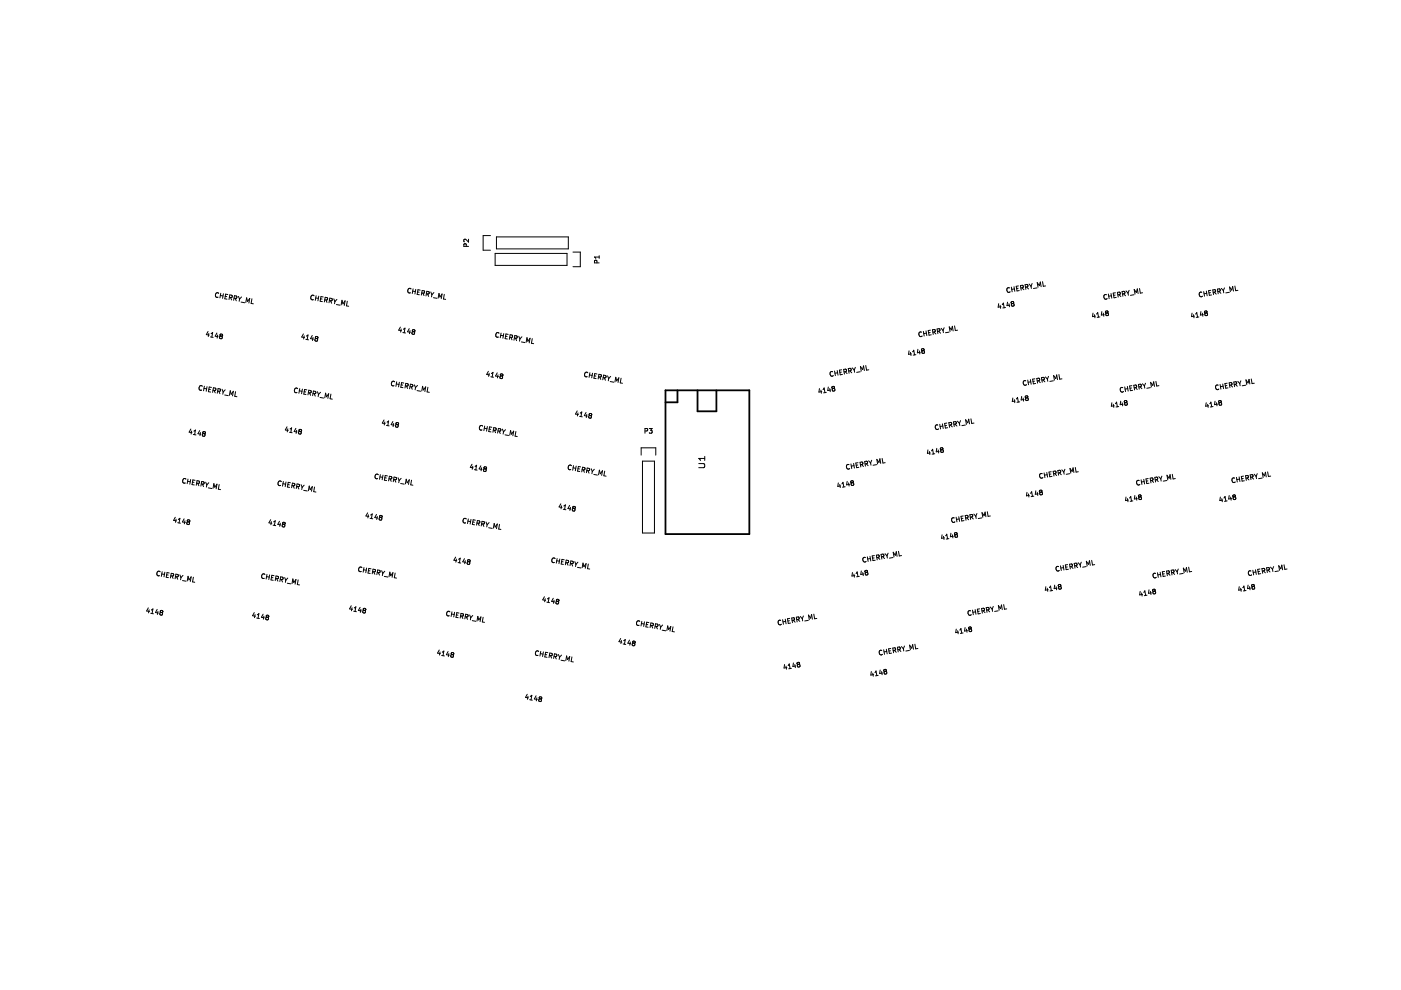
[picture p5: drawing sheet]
<svg xmlns="http://www.w3.org/2000/svg" width="297mm" height="210mm" viewBox="0 0 297 210" stroke-linecap="round" stroke-linejoin="round" font-family="sans-serif">
<path d="M141.1 82.8h17.8v30.4h-17.8zM143.6 82.8v2.5h-2.5M147.9 82.8v4.4h4v-4.4" fill="none" stroke="#000" stroke-width=".38"/>
<g fill="none" stroke="#000" stroke-width=".21">
<path d="M98.9 52.2l-.1-.4-.4-.1-.1 .5h1M99.3 50.7v.6l-.7-.6-.3 .2 .1 .4M104 50h-1.6v3.1h1.6M105 53.7h15.2v2.6h-15.2zM105.3 50.2h15.2v2.6h-15.2zM121.5 53.5h1.5v3.1h-1.5M126.6 55.7l-.1-.4-.4-.1-.1 .5h1M127 54.2v.6M127 54.5h-1l.3 .3M221 59.7l.2 1 .5-.1M44.1 70.3l-.4 .6 .7 .2M44.3 70.7l-.1 .7"/>
<path d="M44.6 71.4l.6 .1M44.8 70.7l.3-.2-.2 1M46 70.6l-.4 .7 .6 .1M46.2 71l-.2 .7M46.4 62.2a.44 .44 0 0 0-.7 .3 .44 .44 0 0 0 .5 .5M46.7 62.6l.6 .1M46.8 71.2l-.2 .2 .1 .4 .4-.1-.1-.4M46.8 71.2l-.2-.2 .3-.2 .3 .3-.2 .2M46.8 71.2l.2 .1M46.8 62.2l-.2 1M47.4 62.3l-.2 1M47.8 62.8l.3 .1"/>
<path d="M48.3 62.4h-.5l-.1 .9 .4 .1M48.6 63l.5 .1 .1-.4-.5-.2-.1 1M48.9 63.1l.2 .5M49.6 63.2h.5l.1-.3-.5-.2-.2 1M49.9 63.3l.2 .5M50.6 62.8l.2 .6M50.8 63.4l-.1 .5M51.1 64.1l.8 .1M51.2 63l-.4 .4M52.1 64.1l.2-1 .2 .8 .4-.6-.1 .9M53.4 63.3l-.2 1 .5 .1M64.3 70.8l-.3 .7 .6 .1"/>
<path d="M64.5 71.2l-.1 .7M64.8 72l.6 .1M65 71.3l.3-.3-.2 1M66.2 71.1l-.4 .7 .7 .1M66.4 71.5l-.1 .7M66.6 62.7a.44 .44 0 0 0-.7 .3 .44 .44 0 0 0 .5 .5M66.9 63.2l.6 .1M67 71.8l-.2 .1 .1 .4 .4-.1-.1-.4M67 71.8h.2M67 62.7l-.2 1M67.4 71.6l-.2 .2M67.4 71.6l-.1-.2h-.3l-.1 .1 .1 .3"/>
<path d="M67.4 71.6h.1M67.6 62.8l-.2 1M68 63.4h.3M68.5 63l-.4-.1-.2 1h.4M68.9 63.6h.4l.1-.4-.5-.2-.1 1M69.1 63.6l.2 .5M69.8 63.7l.5 .1 .1-.4-.5-.2-.1 1M70.1 63.8l.2 .5M70.8 63.4l.2 .5M71 63.9l-.1 .5M71.3 64.6l.8 .1M71.4 63.5l-.4 .4"/>
<path d="M72.3 64.7l.2-1 .2 .7 .5-.6-.2 1M73.6 63.9l-.1 1h.4M84.9 69.3l-.4 .7 .6 .1M85.1 69.8l-.2 .6M85.4 70.5l.6 .1M85.5 69.8l.4-.2-.2 1M86.8 69.7l-.4 .6 .6 .1M86.9 70.1l-.1 .7M87.1 61.3a.44 .44 0 0 0-.6 .3 .44 .44 0 0 0 .5 .5M87.5 61.7l.6 .1M87.6 70.3l-.3 .3 .4 .3 .2-.3-.1-.3M87.6 70.3l-.2-.3 .4-.1 .2 .2-.2 .2"/>
<path d="M87.6 70.3h.2M87.6 61.2l-.2 1M88.1 61.3l-.1 1M88.5 61.9l.4 .1M89.1 61.5l-.5-.1-.2 1 .5 .1M89.4 62.1h.5l.1-.3-.5-.2-.2 1M89.6 62.1l.3 .6M90.4 62.3h.5l.1-.4-.5-.1-.2 .9M90.6 62.3l.3 .5M91.3 61.9l.3 .6M91.6 62.5l-.1 .5M91.9 63.1l.7 .2"/>
<path d="M92 62l-.4 .5M92.9 63.2l.2-1 .2 .8 .4-.7-.1 1M94.2 62.4l-.2 1 .5 .1M103.5 78.7l-.3 .7 .6 .1M103.7 79.1l-.1 .7M104.1 79.9l.5 .1M104.2 79.2l.3-.2-.2 .9M105.4 79.1l-.3 .6 .6 .1M105.6 79.5l-.1 .6M105.8 70.6a.44 .44 0 0 0-.7 .3 .44 .44 0 0 0 .6 .5M106.2 71.1l.5 .1M106.2 79.7l-.2 .3 .3 .3 .2-.2-.1-.4"/>
<path d="M106.2 79.7l-.1-.3 .4-.1 .1 .3-.2 .1M106.2 79.7h.2M106.2 70.6l-.1 1M106.8 70.7l-.2 1M107.2 71.3h.3M107.7 70.9l-.4-.1-.2 1 .5 .1M108.1 71.5h.4l.2-.3-.5-.2-.2 1M108.3 71.5l.2 .6M109.1 71.7h.4l.1-.4-.5-.2-.1 1M109.3 71.7l.2 .5M110 71.3l.2 .6M110.2 71.9l-.1 .4"/>
<path d="M110.5 72.5l.8 .1M110.6 71.4l-.4 .5M111.6 72.6l.1-1 .2 .8 .5-.7-.2 1M112.9 71.8l-.2 1 .4 .1M124.6 79a.44 .44 0 0 0-.7 .3 .44 .44 0 0 0 .6 .5M125 79.5l.5 .1M125.1 79l-.2 1M125.6 79.1l-.1 1M126 79.7h.3M126.6 79.3l-.5-.1-.2 1 .5 .1M126.9 79.9h.5l.1-.3-.5-.2-.2 1M127.1 79.9l.3 .6"/>
<path d="M128.8 79.7l.3 .6M129.5 79.8l-.4 .5M176.5 78.8a.44 .44 0 0 0-.5 .5 .44 .44 0 0 0 .7 .3M176.9 78.7l.2 .9M177.5 78.6l.2 .9M177.6 79l-.6 .1M178.4 78.9l-.3 .1M178.4 78.4l-.4 .1 .1 1 .5-.1M179 78.8l.4-.1v-.4h-.5l.1 1M179.2 78.8l.4 .4M179.9 78.7l.5-.2v-.3h-.6l.2 .9M180.2 78.6l.4 .4"/>
<path d="M180.7 78l.4 .5M181.1 78.5l.1 .4M181.3 77.9l-.2 .6M182.4 78.8l-.8 .1M183.3 78.6l-.2-1-.2 .7-.5-.6 .2 1M183.6 77.5l.1 1 .5-.1M192.7 74.4l-.1 .7 .6-.1M193 74.7l.2 .7M193.5 74.6l.2-.3 .2 .9M194.2 75.2l-.6 .1M194.6 74.1l-.1 .7 .6-.1M194.9 74.4l.1 .6"/>
<path d="M195.4 70.4a.44 .44 0 0 0-.6 .5 .44 .44 0 0 0 .7 .3M195.8 70.3l.1 1M195.8 74.3l.2 .4-.3 .2-.3-.3 .2-.2M195.8 74.3l.1-.2-.4-.2-.1 .3 .2 .2M195.8 74.3l-.2 .1M196.3 70.2l.2 1M196.4 70.6l-.5 .1M197.2 70.5l-.3 .1M197.3 70l-.5 .1 .2 1 .4-.1M197.8 70.4l.4-.1v-.4h-.5l.2 1M198 70.4l.4 .4M198.8 70.3l.4-.2v-.3h-.5l.2 .9"/>
<path d="M199 70.2l.4 .4M199.5 69.6l.4 .5M199.9 70.1l.1 .4M200.2 69.5l-.3 .6M201.2 70.4l-.7 .2M202.1 70.2l-.2-1-.2 .7-.4-.6 .1 1M202.4 69.1l.2 1 .4-.1M211.7 64.4l-.1 .7 .6-.1M212 64.7l.2 .7M212.5 64.6l.2-.3 .2 .9M213.2 65.2l-.6 .1M213.6 64.1l-.1 .7 .6-.1"/>
<path d="M213.9 64.4l.1 .6M214 61.1a.44 .44 0 0 0-.5 .5 .44 .44 0 0 0 .7 .3M214.4 60.9l.2 1M214.8 64.3l.2 .4-.3 .2-.3-.3 .2-.2M214.8 64.3l.1-.2-.4-.2-.1 .3 .2 .2M214.8 64.3l-.2 .1M215 60.8l.2 1M215.1 61.3l-.6 .1M215.9 61.1l-.4 .1M215.9 60.6l-.4 .1 .1 1 .5-.1M216.4 61.1l.5-.2v-.4h-.6l.2 1M216.7 61l.4 .4"/>
<path d="M217.4 60.9l.5-.1v-.4h-.6l.2 1M217.7 60.8l.4 .5M218.2 60.2l.4 .5M218.6 60.7l.1 .5M218.8 60.1l-.2 .6M219.9 61l-.8 .2M220.7 60.8l-.1-1-.2 .8-.5-.7 .2 1M221.6 79.9l.5 .5M222.3 79.8l-.2 .6M224.5 79.4l.2 1 .5-.1M231.7 66.4l-.1 .7 .6-.1M232 66.7l.2 .7"/>
<path d="M232.5 66.6l.2-.3 .2 .9M233.2 67.2l-.6 .1M233.6 66.1l-.1 .7 .6-.1M233.9 66.4l.1 .6M234.6 62.5a.44 .44 0 0 0-.6 .5 .44 .44 0 0 0 .7 .3M234.8 66.3l.2 .4-.3 .2-.3-.3 .2-.2M234.8 66.3l.1-.2-.4-.2-.1 .3 .2 .2M234.8 66.3l-.2 .1M235 62.3l.2 1M235.6 62.2l.1 1M235.6 62.7l-.5 .1M236.4 62.6h-.3"/>
<path d="M236.5 62.1l-.5 .1 .2 .9h.5M237 62.5l.5-.1-.1-.4h-.5l.2 1M237.2 62.5l.4 .4M238 62.3l.4-.1v-.4h-.5l.2 1M238.2 62.3l.4 .4M238.7 61.7l.5 .4M239.2 62.1v.5M239.4 61.6l-.2 .5M240.4 62.5l-.7 .1M241.3 62.2l-.2-.9-.2 .7-.4-.6 .1 1M241.6 61.2l.2 1 .4-.1M252.7 66.4l-.1 .7 .6-.1"/>
<path d="M253 66.7l.2 .7M253.5 66.6l.2-.3 .2 .9M254.2 67.2l-.6 .1M254.6 66.1l-.1 .7 .6-.1M254.8 62a.44 .44 0 0 0-.5 .5 .44 .44 0 0 0 .6 .3M254.9 66.4l.1 .6M255.2 61.8l.2 1M255.8 61.7l.1 1M255.8 66.3l.1-.2-.4-.2-.1 .3 .2 .2M255.8 66.3l.2 .4-.3 .2-.3-.3 .2-.2M255.8 66.3l-.2 .1M255.9 62.2l-.6 .1"/>
<path d="M256.6 62l-.3 .1M256.7 61.6h-.5l.2 1 .5-.1M257.2 62l.5-.1v-.4h-.6l.2 1M257.5 62l.4 .4M258.2 61.8l.5-.1-.1-.4h-.5l.2 1M258.4 61.8l.4 .4M259 61.2l.4 .4M259.4 61.6l.1 .5M259.6 61l-.2 .6M260.6 62l-.7 .1M261.5 61.7l-.2-1-.2 .8-.4-.6 .2 .9M261.8 60.7l.2 .9h.5"/>
<path d="M40.5 91l-.4 .6 .6 .1M40.6 91.4l-.1 .6M41 92.1l.5 .1M41.1 91.4l.3-.2-.1 1M42.3 91.3l-.3 .7 .6 .1M42.5 91.7l-.1 .7M42.9 81.9a.44 .44 0 0 0-.7 .3 .44 .44 0 0 0 .5 .5M43.1 91.9l-.1-.2 .2-.2 .4 .2-.3 .3M43.1 91.9l-.2 .4 .3 .2 .3-.3-.2-.2M43.1 91.9l.2 .1M43.2 82.3l.6 .1M43.3 81.9l-.1 1"/>
<path d="M43.9 82l-.2 1M44.3 82.5l.3 .1M44.8 82.1h-.4l-.2 .9 .5 .1M45.2 82.7l.4 .1 .2-.4-.5-.2-.2 1M45.4 82.8l.2 .5M46.1 82.9h.5l.1-.3-.5-.2-.1 1M46.4 82.9l.2 .6M47.1 82.5l.2 .6M47.3 83.1l-.1 .5M47.6 83.7l.8 .2M47.7 82.7l-.4 .4M48.6 83.8l.2-1 .2 .8 .5-.6-.2 .9"/>
<path d="M49.9 83l-.1 1 .4 .1M60.9 90.5l-.4 .7 .6 .1M61 90.9l-.1 .7M61.4 91.7l.5 .1M61.5 90.9l.3-.2-.1 1M62.7 90.8l-.3 .7 .6 .1M62.9 91.2l-.1 .7M63.1 82.4a.44 .44 0 0 0-.7 .3 .44 .44 0 0 0 .6 .5M63.5 82.9l.5 .1M63.5 91.5l-.2 .3 .3 .2 .3-.3-.2-.2M63.5 91.5l-.1-.3 .4-.1 .2 .2-.3 .2M63.5 91.5h.2"/>
<path d="M63.5 82.4l-.1 1M64.1 82.5l-.2 1M64.5 83l.3 .1M65 82.7l-.4-.1-.2 1h.5M65.4 83.3h.5l.1-.4-.5-.2-.2 1M65.6 83.3l.3 .5M66.4 83.4l.4 .1 .2-.4-.5-.2-.2 1M66.6 83.5l.2 .5M67.3 83.1l.2 .5M67.5 83.6v.5M67.9 84.3l.7 .1M68 83.2l-.5 .4"/>
<path d="M68.9 84.3l.1-.9 .2 .7 .5-.6-.2 1M70.2 83.6l-.2 .9 .5 .1M81.4 89l-.3 .7 .6 .1M81.6 89.5l-.1 .6M81.9 90.2l.6 .1M82.1 89.5l.3-.2-.2 .9M83.3 89.4l-.4 .6 .6 .1M83.5 89.8l-.2 .6M83.7 81a.44 .44 0 0 0-.7 .3 .44 .44 0 0 0 .5 .5M84 81.4l.6 .1M84.1 90l-.2-.2 .3-.2 .3 .2-.2 .2M84.1 90l-.2 .2 .1 .4 .4-.2-.1-.4"/>
<path d="M84.1 90h.2M84.1 80.9l-.2 1M84.7 81l-.2 1M85.1 81.6l.3 .1M85.6 81.2l-.5-.1-.1 1 .4 .1M85.9 81.8h.5l.1-.3-.5-.2-.1 1M86.2 81.8l.2 .6M86.9 82h.5l.1-.4-.5-.1-.2 .9M87.2 82l.2 .5M87.9 81.6l.2 .6M88.1 82.2l-.1 .4M88.4 82.8l.8 .1"/>
<path d="M88.5 81.7l-.4 .5M89.4 82.9l.2-1 .2 .8 .5-.7-.2 1M90.7 82.1l-.2 1 .5 .1M100.1 98.4l-.4 .7 .6 .1M100.2 98.8l-.1 .7M100.6 99.6l.6 .1M100.7 98.9l.3-.3-.1 1M101.9 98.8l-.3 .6 .6 .1M102.1 99.2l-.1 .6M102.3 90.3a.44 .44 0 0 0-.7 .3 .44 .44 0 0 0 .6 .5M102.7 90.8l.5 .1M102.8 99.4l-.2-.2 .2-.2 .4 .2-.3 .2"/>
<path d="M102.8 99.4l-.3 .3 .2 .2 .4-.1-.2-.4M102.8 99.4h.1M102.8 90.3l-.2 1M103.3 90.4l-.1 1M103.7 91h.3M104.3 90.6l-.5-.1-.2 1 .5 .1M104.6 91.2h.5l.1-.3-.5-.2-.2 1M104.8 91.2l.3 .5M105.6 91.4h.5l.1-.4-.5-.2-.2 1M105.8 91.4l.3 .5M106.5 91l.3 .6M106.8 91.6l-.1 .4"/>
<path d="M107.1 92.2l.7 .1M107.2 91.1l-.4 .5M108.1 92.3l.2-1 .2 .8 .4-.7-.2 1M109.4 91.5l-.2 1 .5 .1M121.2 98.7a.44 .44 0 0 0-.7 .3 .44 .44 0 0 0 .5 .5M121.5 99.2l.6 .1M121.6 98.7l-.2 1M122.2 98.8l-.2 1M122.4 87.1l-.4 .7 .6 .1M122.5 87.5l-.1 .7M122.5 99.4h.4M122.9 88.3l.6 .1"/>
<path d="M123 87.6l.3-.3-.1 1M123.1 99l-.5-.1-.1 1 .4 .1M123.4 99.6h.5l.1-.4-.5-.1-.2 .9M123.7 99.6l.2 .5M124.2 87.5l-.3 .6 .6 .1M124.4 99.8h.5l.1-.4-.5-.2-.2 1M124.4 87.9l-.1 .6M124.6 99.8l.3 .5M125.1 88.1l-.3 .3 .2 .2 .4-.1-.2-.4M125.1 88.1l-.2-.3 .4-.1 .2 .2-.3 .2M125.1 88.1h.1M125.3 99.4l.3 .6"/>
<path d="M125.6 100l-.1 .4M126 99.5l-.4 .5M127.9 80.1h.5l.1-.4-.5-.2-.2 1M128.1 80.1l.3 .5M128.2 99.9l-.2 1 .5 .1M129.1 80.3l-.1 .4M129.4 80.9l.7 .1M130.4 81l.2-1 .2 .8 .4-.7-.2 1M131.7 80.2l-.2 1 .5 .1M135.9 96.5v-1.5h3.1v1.5M136.2 97.8h2.6v15.2h-2.6zM136.7 91.4l.5-.1 .1-.4h-.6v1"/>
<path d="M137.7 90.9h.6l-.4 .3 .3 .1v.5h-.5M148.1 98.3h1.1l.2 .3v.4l-.2 .2h-1.1M149.4 96.8v.8M149.4 97.2h-1.3l.4 .4M173.7 82.4l-.1 .7 .6-.1M174 82.7l.2 .7M174.5 82.6l.2-.3 .2 .9M175.2 83.2l-.6 .1M175.6 82.1l-.1 .7 .6-.1M175.9 82.4l.1 .6M176.8 82.3l.2 .4-.3 .2-.3-.3 .2-.2M176.8 82.3l.1-.2-.4-.2-.1 .3 .2 .2"/>
<path d="M176.8 82.3l-.2 .1M180 98.5a.44 .44 0 0 0-.5 .5 .44 .44 0 0 0 .6 .3M180.4 98.4l.2 .9M181 98.3l.2 .9M181.1 98.7l-.6 .1M181.9 98.6h-.4M181.9 98.1l-.5 .1 .2 1 .5-.1M182.4 98.5l.5-.1v-.4h-.6l.2 1M182.7 98.5l.4 .4M183.4 98.4l.5-.2v-.3l-.6-.1 .2 1M183.6 98.3l.5 .4M184.2 97.7l.4 .5"/>
<path d="M184.6 98.2l.1 .4M184.8 97.6l-.2 .6M185.9 98.5l-.8 .1M186.7 98.3l-.1-1-.2 .7-.5-.6 .2 1M187 97.2l.2 1 .5-.1M196.7 95.4l-.1 .7 .6-.1M197 95.7l.2 .7M197.5 95.6l.2-.3 .2 .9M198.2 96.2l-.6 .1M198.6 95.1l-.1 .7 .6-.1M198.8 90.1a.44 .44 0 0 0-.5 .5 .44 .44 0 0 0 .7 .3M198.9 95.4l.1 .6"/>
<path d="M199.2 90l.2 .9M199.8 95.3l.2 .4-.3 .2-.3-.3 .2-.2M199.8 95.3l-.2 .1M199.8 89.9l.2 .9M199.9 90.3l-.6 .1M199.9 95.1l-.2-.2-.3 .1v.2l.2 .2M199.9 95.1h.1M199.9 95.1l-.1 .2M200.7 90.2l-.3 .1M200.7 89.7l-.4 .1 .1 1 .5-.1M201.3 90.1l.4-.1v-.4h-.5l.1 1M201.5 90.1l.4 .4"/>
<path d="M202.2 90l.5-.2v-.3h-.6l.2 .9M202.5 89.9l.4 .4M203 89.3l.4 .5M203.4 89.8l.1 .4M203.7 89.2l-.3 .6M204.7 90.1l-.8 .1M205.6 89.9l-.2-1-.2 .7-.5-.6 .2 1M205.9 88.8l.1 1 .5-.1M214.7 84.4l-.1 .7 .6-.1M215 84.7l.2 .7M215.5 84.6l.2-.3 .2 .9M216.2 85.2l-.6 .1"/>
<path d="M216.6 84.1l-.1 .7 .6-.1M216.9 84.4l.1 .6M217.5 80.7a.44 .44 0 0 0-.6 .6 .44 .44 0 0 0 .7 .2M217.8 84.3l.2 .4-.3 .2-.3-.3 .2-.2M217.8 84.3l.1-.2-.4-.2-.1 .3 .2 .2M217.8 84.3l-.2 .1M217.9 80.6l.2 1M218.5 80.5l.1 1M218.5 81l-.5 .1M219.3 80.8l-.3 .1M219.4 80.3l-.5 .1 .2 1 .5-.1M219.9 80.8l.5-.2v-.4h-.6l.2 1"/>
<path d="M220.1 80.7l.5 .4M220.9 80.6l.5-.1-.1-.4h-.5l.2 1M221.1 80.5l.4 .5M222.1 80.4v.4M223.3 80.7l-.7 .2M224.2 80.5l-.2-1-.2 .8-.4-.7 .2 1M225.1 99.6l.4 .5M225.8 99.5l-.3 .6M228 99.1l.2 1 .4-.1M235.7 85.4l-.1 .7 .6-.1M236 85.7l.2 .7M236.5 85.6l.2-.3 .2 .9"/>
<path d="M237.2 86.2l-.6 .1M237.6 85.1l-.1 .7 .6-.1M237.9 85.4l.1 .6M238.1 82.2a.44 .44 0 0 0-.6 .5 .44 .44 0 0 0 .7 .3M238.5 82l.1 1M238.8 85.3l.2 .4-.3 .2-.3-.3 .2-.2M238.8 85.3l.1-.2-.4-.2-.1 .3 .2 .2M238.8 85.3l-.2 .1M239 81.9l.2 1M239.1 82.4l-.6 .1M239.9 82.3h-.3M240 81.8l-.5 .1 .2 .9h.4"/>
<path d="M240.5 82.2l.4-.1v-.4h-.5l.2 1M240.7 82.2l.4 .4M241.5 82l.4-.1v-.4h-.5l.1 1M241.7 82l.4 .4M242.2 81.4l.4 .4M242.6 81.8l.1 .5M242.9 81.3l-.3 .5M243.9 82.2l-.7 .1M244.8 81.9l-.2-1-.2 .8-.5-.6 .2 1M245.1 80.9l.1 1 .5-.1M255.7 85.4l-.1 .7 .6-.1M256 85.7l.2 .7"/>
<path d="M256.5 85.6l.2-.3 .2 .9M257.2 86.2l-.6 .1M257.6 85.1l-.1 .7 .6-.1M257.9 85.4l.1 .6M258.3 81.7a.44 .44 0 0 0-.6 .5 .44 .44 0 0 0 .7 .3M258.7 81.5l.2 1M258.8 85.3l.2 .4-.3 .2-.3-.3 .2-.2M258.8 85.3l.1-.2-.4-.2-.1 .3 .2 .2M258.8 85.3l-.2 .1M259.2 81.4l.2 1M259.3 81.9l-.5 .1M260.1 81.7l-.3 .1"/>
<path d="M260.2 81.2l-.5 .1 .2 1 .5-.1M260.7 81.7l.5-.1-.1-.4h-.5l.2 1M260.9 81.6l.4 .5M261.7 81.5l.4-.1v-.4h-.5l.2 1M261.9 81.5l.4 .4M262.4 80.9l.4 .4M262.8 81.3l.1 .5M263.1 80.7l-.3 .6M264.1 81.7l-.7 .1M265 81.4l-.2-1-.2 .8-.4-.7 .1 1M265.3 80.3l.2 1h.4M37.2 109.7l-.4 .6 .6 .1"/>
<path d="M37.3 110.1l-.1 .6M37.7 110.8l.5 .1M37.8 110.1l.3-.2-.1 1M39 110l-.3 .7 .6 .1M39.2 110.4l-.1 .7M39.4 101.6a.44 .44 0 0 0-.7 .3 .44 .44 0 0 0 .6 .5M39.8 102l.5 .1M39.8 110.6l-.1-.2 .2-.2 .4 .3-.3 .2M39.8 110.6l-.2 .4 .1 .2 .5-.1-.2-.4M39.8 110.6l.2 .1M39.9 101.6l-.2 1M40.4 101.7l-.2 1"/>
<path d="M40.8 102.2l.3 .1M41.4 101.8h-.5l-.2 .9 .5 .1M41.7 102.4l.5 .1 .1-.4-.5-.2-.2 1M41.9 102.5l.3 .5M42.7 102.6h.4l.2-.3-.5-.2-.2 1M42.9 102.6l.3 .6M43.6 102.2l.2 .6M43.8 102.8v.5M44.2 103.4l.7 .2M44.3 102.4l-.5 .4M45.2 103.5l.1-1 .2 .8 .5-.6-.2 .9M46.5 102.7l-.2 1 .5 .1"/>
<path d="M57.4 110.2l-.4 .7 .6 .1M57.5 110.6l-.1 .7M57.9 111.3l.6 .1M58 110.6l.4-.2-.2 1M59.3 110.5l-.4 .7 .6 .1M59.4 110.9l-.1 .7M59.6 102.1a.44 .44 0 0 0-.7 .3 .44 .44 0 0 0 .6 .5M60 102.6l.6 .1M60.1 111.1l-.2-.2 .2-.2 .4 .3-.2 .2M60.1 111.1l-.3 .2 .2 .4 .4-.1-.1-.4M60.1 111.1l.2 .1M60.1 102.1l-.2 1"/>
<path d="M60.6 102.2l-.1 1M61 102.7l.4 .1M61.6 102.4l-.5-.1-.2 1h.5M61.9 102.9l.5 .1 .1-.4-.5-.2-.2 1M62.1 103l.3 .5M62.9 103.1l.5 .1 .1-.4-.5-.2-.2 1M63.1 103.2l.3 .5M63.8 102.8l.3 .5M64.1 103.3l-.1 .5M64.4 104l.7 .1M64.5 102.9l-.4 .4M65.4 104l.2-.9 .2 .7 .4-.6-.2 1"/>
<path d="M66.7 103.3l-.2 .9 .5 .1M77.9 108.7l-.3 .7 .6 .1M78.1 109.2l-.1 .6M78.5 109.9l.5 .1M78.6 109.2l.3-.2-.2 .9M79.8 109.1l-.3 .6 .6 .1M80 109.5l-.1 .6M80.2 100.7a.44 .44 0 0 0-.7 .3 .44 .44 0 0 0 .6 .5M80.5 109.5l.1 .2M80.5 109.4v.1M80.5 109.4l.2-.1 .3 .1v.2l-.2 .1M80.6 101.1l.5 .1"/>
<path d="M80.6 109.7l-.2 .3 .3 .3 .3-.3-.2-.3M80.6 109.7h.2M80.6 100.6l-.1 1M81.2 100.7l-.2 1M81.6 101.3h.3M82.1 100.9l-.4-.1-.2 1 .5 .1M82.5 101.5h.4l.2-.3-.5-.2-.2 1M82.7 101.5l.2 .6M83.5 101.7h.4l.1-.4-.5-.1-.1 .9M83.7 101.7l.2 .5M84.4 101.3l.2 .6M84.6 101.9l-.1 .4"/>
<path d="M84.9 102.5l.8 .1M85 101.4l-.4 .5M86 102.6l.1-1 .2 .8 .5-.7-.2 1M87.2 101.8l-.1 1 .4 .1M96.6 118.1l-.4 .7 .6 .1M96.8 118.5l-.1 .7M97.1 119.3l.6 .1M97.2 118.6l.4-.3-.2 1M98.5 118.5l-.4 .6 .6 .1M98.6 118.9l-.1 .6M98.9 110a.44 .44 0 0 0-.7 .3 .44 .44 0 0 0 .5 .5M99.1 118.9l.2 .2"/>
<path d="M99.1 118.8v.1M99.1 118.8l.3-.1 .2 .1 .1 .2-.2 .1M99.2 110.5l.6 .1M99.3 119.1l-.3 .3 .4 .3 .2-.2-.1-.4M99.3 119.1h.2M99.3 110l-.2 1M99.9 110.1l-.2 1M100.2 110.7h.4M100.8 110.3l-.5-.1-.1 1 .4 .1M101.1 110.9h.5l.1-.4-.5-.1-.2 .9M101.4 110.9l.2 .5M102.1 111.1h.5l.1-.4-.5-.2-.2 1"/>
<path d="M102.3 111.1l.3 .5M103 110.7l.3 .6M103.3 111.3l-.1 .4M103.6 111.9l.8 .1M103.7 110.8l-.4 .5M104.6 112l.2-1 .2 .8 .4-.7-.1 1M105.9 111.2l-.2 1 .5 .1M117.7 118.4a.44 .44 0 0 0-.7 .3 .44 .44 0 0 0 .5 .5M118 118.9l.6 .1M118.1 118.4l-.2 1M118.7 118.5l-.2 1M118.9 106.8l-.4 .7 .7 .1"/>
<path d="M119.1 107.2l-.1 .7M119.1 119.1h.3M119.4 108l.6 .1M119.5 107.3l.4-.3-.2 1M119.6 118.7l-.4-.1-.2 1 .4 .1M120 119.3h.4l.1-.4-.5-.1-.1 .9M120.2 119.3l.2 .5M120.8 107.2l-.4 .6 .6 .1M120.9 119.4l.5 .1 .1-.4-.5-.2-.1 1M120.9 107.6l-.1 .6M121.2 119.5l.2 .5M121.6 107.8l-.3 .3 .4 .3 .2-.2-.1-.4"/>
<path d="M121.6 107.8l-.2-.2 .3-.2 .3 .2-.2 .2M121.6 107.8h.2M121.9 119.1l.2 .6M122.1 119.7l-.1 .4M122.5 119.2l-.4 .5M124.7 119.6l-.1 1 .4 .1M125.9 100.6l.8 .1M126.9 100.7l.2-1 .2 .8 .4-.7-.1 1M177.7 102.4l-.1 .7 .6-.1M178 102.7l.2 .7M178.5 102.6l.2-.3 .2 .9M179.2 103.2l-.6 .1"/>
<path d="M179.6 102.1l-.1 .7 .6-.1M179.9 102.4l.1 .6M180.4 102.2h.1M180.4 102.2l.1-.3h.3l.1 .2-.1 .2M180.4 102.2l.2 .2M180.8 102.3l.2 .4-.3 .2-.3-.3 .2-.2M180.8 102.3l-.2 .1M183.5 118.2a.44 .44 0 0 0-.6 .5 .44 .44 0 0 0 .7 .3M183.9 118.1l.2 .9M184.4 118l.2 .9M184.5 118.4l-.5 .1M185.3 118.3h-.3"/>
<path d="M185.4 117.8l-.5 .1 .2 1 .5-.1M185.9 118.2l.5-.1-.1-.4h-.5l.2 1M186.1 118.2l.4 .4M186.9 118.1l.4-.2v-.4h-.5l.2 1M187.1 118l.4 .4M187.6 117.4l.5 .5M188.1 117.9v.4M188.3 117.3l-.2 .6M189.3 118.2l-.7 .1M190.2 118l-.2-1-.2 .7-.4-.6 .1 1M190.5 116.9l.2 1 .4-.1M199.7 113.4l-.1 .7 .6-.1"/>
<path d="M200 113.7l.2 .7M200.5 113.6l.2-.3 .2 .9M201.2 114.2l-.6 .1M201.6 113.1l-.1 .7 .6-.1M201.9 113.4l.1 .6M202.3 109.8a.44 .44 0 0 0-.5 .5 .44 .44 0 0 0 .6 .3M202.7 109.7l.2 .9M202.8 113.3l.2 .4-.3 .2-.3-.3 .2-.2M202.8 113.3l.1-.2-.4-.2-.1 .3 .2 .2M202.8 113.3l-.2 .1M203.3 109.6l.2 .9M203.4 110l-.6 .1"/>
<path d="M204.2 109.9h-.4M204.2 109.4l-.5 .1 .2 1 .5-.1M204.7 109.8l.5-.1v-.4h-.6l.2 1M205 109.8l.4 .4M205.7 109.7l.5-.2v-.4h-.6l.2 1M205.9 109.6l.5 .4M206.5 109l.4 .5M206.9 109.5l.1 .4M207.1 108.9l-.2 .6M208.2 109.8l-.8 .1M209 109.6l-.1-1-.2 .7-.5-.6 .2 1M209.3 108.5l.2 1 .5-.1"/>
<path d="M217.7 104.4l-.1 .7 .6-.1M218 104.7l.2 .7M218.5 104.6l.2-.3 .2 .9M219.2 105.2l-.6 .1M219.6 104.1l-.1 .7 .6-.1M219.9 104.4l.1 .6M220.8 104.3l.1-.2-.4-.2-.1 .3 .2 .2M220.8 104.3l.2 .4-.3 .2-.3-.3 .2-.2M220.8 104.3l-.2 .1M221 100.4a.44 .44 0 0 0-.6 .6 .44 .44 0 0 0 .7 .2M221.4 100.3l.1 1M221.9 100.2l.2 1"/>
<path d="M222 100.6l-.5 .1M222.8 100.5l-.3 .1M222.9 100l-.5 .1 .2 1 .4-.1M223.4 100.5l.4-.2v-.4h-.5l.2 1M223.6 100.4l.4 .4M224.4 100.3l.4-.1v-.4h-.5l.2 1M224.6 100.2l.4 .5M224.8 120l.2 1M225.4 119.9l.2 1M225.5 100.1l.1 .4M226.3 119.7l-.4 .1 .1 1 .5-.1M226.8 100.4l-.7 .2"/>
<path d="M227.7 100.2l-.2-1-.2 .8-.4-.7 .1 1M227.8 120l.5-.2v-.3h-.6l.2 .9M228.1 119.9l.4 .4M228.6 119.3l.4 .5M229 119.8l.1 .4M229.3 119.2l-.3 .6M231.2 119.9l-.2-1-.2 .8-.5-.7 .2 1M231.5 118.8l.1 1 .5-.1M238.7 105.4l-.1 .7 .6-.1M239 105.7l.2 .7M239.5 105.6l.2-.3 .2 .9M240.2 106.2l-.6 .1"/>
<path d="M240.6 105.1l-.1 .7 .6-.1M240.9 105.4l.1 .6M241.5 101.9a.44 .44 0 0 0-.5 .5 .44 .44 0 0 0 .7 .3M241.8 105.3l.2 .4-.3 .2-.3-.3 .2-.2M241.8 105.3l.1-.2-.4-.2-.1 .3 .2 .2M241.8 105.3l-.2 .1M241.9 101.7l.2 1M242.5 101.6l.2 1M242.6 102.1l-.6 .1M243.4 102h-.4M243.4 101.5h-.4l.1 1 .5-.1M243.9 101.9l.5-.1v-.4h-.5l.1 1"/>
<path d="M244.2 101.9l.4 .4M244.9 101.7l.5-.1v-.4h-.6l.2 1M245.2 101.7l.4 .4M245.7 101.1l.4 .4M246.1 101.5l.1 .5M246.3 101l-.2 .5M247.4 101.9l-.8 .1M248.3 101.6l-.2-1-.2 .8-.5-.6 .2 .9M248.5 100.6l.2 .9h.5M258.7 105.4l-.1 .7 .6-.1M259 105.7l.2 .7M259.5 105.6l.2-.3 .2 .9"/>
<path d="M260.2 106.2l-.6 .1M260.6 105.1l-.1 .7 .6-.1M260.9 105.4l.1 .6M261.7 101.4a.44 .44 0 0 0-.5 .5 .44 .44 0 0 0 .7 .3M261.8 105.3l.1-.2-.4-.2-.1 .3 .2 .2M261.8 105.3l.2 .4-.3 .2-.3-.3 .2-.2M261.8 105.3l-.2 .1M262.2 101.2l.1 1M262.7 101.1l.2 1M262.8 101.6l-.6 .1M263.6 101.4l-.3 .1M263.7 100.9l-.5 .1 .2 1 .4-.1"/>
<path d="M264.2 101.4l.4-.1v-.4h-.5l.1 1M264.4 101.3l.4 .5M265.1 101.2l.5-.1v-.4h-.5l.1 1M265.4 101.2l.4 .4M265.9 100.5l.4 .5M266.3 101l.1 .5M266.6 100.4l-.3 .6M267.6 101.4l-.8 .1M268.5 101.1l-.2-1-.2 .8-.5-.7 .2 1M268.8 100l.1 1 .5-.1M272.2 119.7l.2 1 .5-.1M31.4 128.9l-.3 .6 .6 .1"/>
<path d="M31.6 129.3l-.1 .7M32 130l.5 .1M32.1 129.3l.3-.2-.2 1M33.3 129.2l-.3 .7 .6 .1M33.5 129.6l-.1 .7M33.9 121.2a.44 .44 0 0 0-.6 .3 .44 .44 0 0 0 .5 .5M34.1 129.8l-.1-.2 .4-.2 .1 .3-.2 .2M34.1 129.8l-.2 .4 .3 .2 .3-.3-.2-.2M34.1 129.8l.2 .1M34.3 121.7l.6 .1M34.4 121.2l-.2 1M34.9 121.3l-.1 1"/>
<path d="M35.3 121.9h.4M35.9 121.5l-.5-.1-.2 1 .5 .1M36.2 122.1h.5l.1-.4-.5-.1-.2 .9M36.4 122.1l.3 .5M37.2 122.3h.5l.1-.4-.5-.2-.2 1M37.4 122.3l.3 .5M38.1 121.9l.3 .6M38.4 122.5l-.1 .4M38.7 123.1l.7 .1M38.8 122l-.4 .5M39.7 123.2l.2-1 .2 .8 .4-.7-.1 1M41 122.4l-.2 1 .5 .1"/>
<path d="M53.9 129.9l-.4 .6 .7 .2M54.1 130.3l-.1 .7M54.4 131l.6 .1M54.6 130.3l.3-.2-.2 1M55.8 130.2l-.4 .7 .6 .1M56 130.6l-.2 .7M56.2 121.8a.44 .44 0 0 0-.7 .3 .44 .44 0 0 0 .5 .5M56.5 122.3l.6 .1M56.6 130.8l-.2-.2 .5-.1 .1 .2-.2 .2M56.6 130.8l-.3 .4 .4 .2 .2-.3-.1-.2M56.6 130.8l.2 .1M56.6 121.8l-.2 1"/>
<path d="M57.2 121.9l-.2 1M57.5 122.4l.4 .1M58.1 122.1l-.5-.1-.1 1h.4M58.4 122.6l.5 .1 .1-.4-.5-.2-.2 1M58.7 122.7l.2 .5M59.4 122.8l.5 .1 .1-.4-.5-.2-.2 1M59.7 122.9l.2 .5M60.4 122.4l.2 .6M60.6 123l-.1 .5M60.9 123.7l.8 .1M61 122.6l-.4 .4M61.9 123.7l.2-.9 .2 .7 .4-.6-.1 1"/>
<path d="M63.2 123l-.2 .9 .5 .1M74.5 128.4l-.4 .7 .6 .1M74.6 128.9l-.1 .6M75 129.6l.6 .1M75.1 128.9l.3-.2-.1 .9M76.3 128.8l-.3 .6 .6 .1M76.5 129.2l-.1 .6M76.7 120.4a.44 .44 0 0 0-.7 .2 .44 .44 0 0 0 .6 .6M77.1 120.8l.5 .1M77.2 129.4l-.2-.2 .2-.2 .4 .2-.3 .2M77.2 129.4l-.3 .3 .2 .3 .4-.2-.2-.4M77.2 129.4h.1"/>
<path d="M77.2 120.3l-.2 1M77.7 120.4l-.1 1M78.1 121h.3M78.7 120.6l-.5-.1-.2 1 .5 .1M79 121.2h.5l.1-.3-.5-.2-.2 1M79.2 121.2l.3 .6M80 121.4h.5l.1-.4-.5-.2-.2 1M80.2 121.4l.3 .5M80.9 121l.3 .6M81.2 121.6l-.1 .4M81.5 122.2l.7 .1M81.6 121.1l-.4 .5"/>
<path d="M82.5 122.3l.2-1 .2 .8 .4-.7-.2 1M83.8 121.5l-.2 1 .5 .1M93.1 137.8l-.3 .7 .6 .1M93.3 138.2l-.1 .7M93.6 139l.6 .1M93.8 138.3l.3-.3-.2 1M95 138.1l-.4 .7 .7 .1M95.2 138.6l-.1 .6M95.4 129.7a.44 .44 0 0 0-.7 .3 .44 .44 0 0 0 .5 .5M95.7 130.2l.6 .1M95.8 138.8l-.1-.3 .4-.1 .1 .3-.2 .1M95.8 138.8l-.2 .1 .1 .4 .4-.1-.1-.4"/>
<path d="M95.8 138.8h.2M95.8 129.7l-.2 1M96.4 129.8l-.2 1M96.8 130.4h.3M97.3 130l-.4-.1-.2 1 .4 .1M97.7 130.6h.4l.1-.4-.5-.1-.1 .9M97.9 130.6l.2 .5M98.6 130.7l.5 .1 .1-.4-.5-.2-.1 1M98.9 130.8l.2 .5M99.6 130.4l.2 .6M99.8 131l-.1 .4M100.1 131.6l.8 .1"/>
<path d="M100.2 130.5l-.4 .5M101.1 131.7l.2-1 .2 .7 .5-.6-.2 1M102.4 130.9l-.1 1 .4 .1M114.2 138.1a.44 .44 0 0 0-.7 .3 .44 .44 0 0 0 .6 .5M114.6 138.6l.5 .1M114.6 138.1l-.1 1M115.2 138.2l-.2 1M115.4 126.5l-.3 .7 .6 .1M115.6 126.9l-.1 .7M115.6 138.8h.3M115.9 127.7l.6 .1M116.1 127l.3-.3-.2 1"/>
<path d="M116.1 138.4l-.4-.1-.2 1 .5 .1M116.5 139h.5l.1-.4-.5-.1-.2 .9M116.7 139l.3 .5M117.3 126.8l-.4 .7 .7 .1M117.5 139.1l.4 .1 .2-.4-.5-.2-.2 1M117.5 127.3l-.1 .6M117.7 139.2l.2 .5M118.1 127.5l-.1-.3 .4-.1 .1 .2-.2 .2M118.1 127.5l-.2 .3 .1 .2 .4-.1-.1-.4M118.1 127.5h.2M118.4 138.8l.2 .6M118.6 139.4v.4"/>
<path d="M119 140l.7 .1M119.1 138.9l-.5 .5M121.3 139.3l-.2 1h.5M122.4 120.3l.8 .1M123.4 120.4l.2-1 .2 .7 .5-.6-.2 1M131.6 135.4l-.4 .6 .6 .2M131.8 135.8l-.2 .7M132.1 136.5l.6 .1M132.2 135.8l.4-.2-.2 1M133.5 135.7l-.4 .7 .6 .1M133.6 136.1l-.1 .7M134.3 136.3l-.3 .4 .4 .2 .2-.3-.1-.2"/>
<path d="M134.3 136.3l-.2-.2 .4-.2 .2 .3-.2 .2M134.3 136.3l.2 .1M135.6 131.8a.44 .44 0 0 0-.6 .2 .44 .44 0 0 0 .5 .6M136 132.2l.6 .1M136.1 131.7l-.2 1M136.6 131.8l-.1 1M137 132.4h.4M137.6 132l-.5-.1-.2 1 .5 .1M137.9 132.6h.5l.1-.3-.5-.2-.2 1M138.1 132.6l.3 .6M138.9 132.8h.5l.1-.4-.5-.1-.2 .9M139.1 132.8l.3 .5"/>
<path d="M139.8 132.4l.3 .6M140.1 133l-.1 .4M140.4 133.6l.7 .1M140.5 132.5l-.4 .5M141.4 133.7l.2-1 .2 .8 .4-.7-.2 1M142.7 132.9l-.2 1 .5 .1M165.5 131.5a.44 .44 0 0 0-.5 .6 .44 .44 0 0 0 .7 .2M165.9 131.4l.2 1M166.5 131.3l.2 1M166.6 131.7l-.6 .1M167.4 131.6l-.4 .1M167.4 131.1l-.4 .1 .1 1 .5-.1"/>
<path d="M167.9 131.6l.5-.2v-.4h-.5l.1 1M168.2 131.5l.4 .4M168.9 131.4l.5-.1v-.4h-.6l.2 .9M169.2 131.3l.4 .5M169.7 130.7l.4 .5M170.1 131.2l.1 .4M170.3 130.6l-.2 .6M171.4 131.5l-.8 .2M172.2 131.3l-.1-1-.2 .8-.5-.7 .2 1M172.5 130.2l.2 1 .5-.1M180.7 121.4l-.1 .7 .6-.1M181 121.7l.2 .7"/>
<path d="M181.5 121.6l.2-.3 .2 .9M182.2 122.2l-.6 .1M182.6 121.1l-.1 .7 .6-.1M182.9 121.4l.1 .6M183.8 121.3l.2 .4-.3 .2-.3-.3 .2-.2M183.8 121.3l.1-.2-.4-.2-.1 .3 .2 .2M183.8 121.3l-.2 .1M187 137.9a.44 .44 0 0 0-.6 .5 .44 .44 0 0 0 .7 .3M187.4 137.8l.1 .9M187.9 137.7l.2 .9M188 138.1l-.6 .1M188.8 138h-.3"/>
<path d="M188.9 137.5l-.5 .1 .2 1 .4-.1M189.4 137.9l.4-.1v-.4h-.5l.2 1M189.6 137.9l.4 .4M190.4 137.8l.4-.2v-.4h-.5l.1 1M190.6 137.7l.4 .4M191.1 137.1l.4 .4M191.5 137.5l.1 .5M191.8 137l-.3 .5M192.8 137.9l-.7 .1M193.7 137.7l-.2-1-.2 .7-.5-.6 .2 1M194 136.6l.1 1 .5-.1M202.7 133.4l-.1 .7 .6-.1"/>
<path d="M203 133.7l.2 .7M203.5 133.6l.2-.3 .2 .9M204.2 134.2l-.6 .1M204.6 133.1l-.1 .7 .6-.1M204.9 133.4l.1 .6M205.8 133.3l.2 .4-.3 .2-.3-.3 .2-.2M205.8 133.3l-.2 .1M205.8 129.5a.44 .44 0 0 0-.6 .5 .44 .44 0 0 0 .7 .3M205.9 133.1l-.2-.2-.3 .1v.2l.2 .2M205.9 133.1h.1M205.9 133.1l-.1 .2M206.2 129.4l.2 .9"/>
<path d="M206.8 129.3l.1 .9M206.8 129.7l-.5 .1M207.6 129.6h-.3M207.7 129.1l-.5 .1 .2 1 .5-.1M208.2 129.5l.5-.1-.1-.4h-.5l.2 1M208.4 129.5l.4 .4M209.2 129.4l.4-.2v-.4h-.5l.2 1M209.4 129.3l.4 .4M209.9 128.7l.5 .5M210.4 129.2v.4M210.6 128.6l-.2 .6M211.6 129.5l-.7 .1"/>
<path d="M212.5 129.3l-.2-1-.2 .7-.4-.6 .1 1M212.8 128.2l.2 1 .4-.1M221.7 124.4l-.1 .7 .6-.1M222 124.7l.2 .7M222.5 124.6l.2-.3 .2 .9M223.2 125.2l-.6 .1M223.6 124.1l-.1 .7 .6-.1M223.9 124.4l.1 .6M224.4 124.2l.1-.3h.3l.1 .2-.1 .2M224.4 124.2h.1M224.4 124.2l.2 .2M224.4 120.1a.44 .44 0 0 0-.5 .5 .44 .44 0 0 0 .7 .3"/>
<path d="M224.8 124.3l.2 .4-.3 .2-.3-.3 .2-.2M224.8 124.3l-.2 .1M225.5 120.3l-.6 .1M226.3 120.2l-.3 .1M226.9 120.2l.4-.2v-.4h-.5l.1 1M227.1 120.1l.4 .4M230.3 120.1l-.8 .2M241.7 125.4l-.1 .7 .6-.1M242 125.7l.2 .7M242.5 125.6l.2-.3 .2 .9M243.2 126.2l-.6 .1M243.6 125.1l-.1 .7 .6-.1"/>
<path d="M243.9 125.4l.1 .6M244.8 125.3l.2 .4-.3 .2-.3-.3 .2-.2M244.8 125.3l-.2 .1M244.9 125.1h.1M244.9 125.1l-.2-.2-.3 .1v.2l.2 .2M244.9 125.1l-.1 .2M245 121.6a.44 .44 0 0 0-.5 .5 .44 .44 0 0 0 .6 .3M245.4 121.4l.2 1M246 121.3l.1 1M246.1 121.8l-.6 .1M246.8 121.7h-.3M246.9 121.2h-.5l.2 1 .5-.1"/>
<path d="M247.4 121.6l.5-.1v-.4h-.6l.2 1M247.7 121.6l.4 .4M248.4 121.4l.5-.1-.1-.4h-.5l.2 1M248.6 121.4l.5 .4M249.2 120.8l.4 .4M249.6 121.2l.1 .5M249.8 120.6l-.2 .6M250.8 121.6l-.7 .1M251.7 121.3l-.2-1-.2 .8-.4-.6 .2 .9M252 120.3l.2 .9h.5M262.7 124.4l-.1 .7 .6-.1M263 124.7l.2 .7"/>
<path d="M263.5 124.6l.2-.3 .2 .9M264.2 125.2l-.6 .1M264.6 124.1l-.1 .7 .6-.1M264.9 124.4l.1 .6M265.2 121.1a.44 .44 0 0 0-.5 .5 .44 .44 0 0 0 .7 .3M265.4 124.2h.1M265.4 124.2l.1-.3h.3l.1 .2-.1 .2M265.4 124.2l.2 .2M265.6 120.9l.2 1M265.8 124.3l.2 .4-.3 .2-.3-.3 .2-.2M265.8 124.3l-.2 .1M266.2 120.8l.2 1"/>
<path d="M266.3 121.3l-.6 .1M267.1 121.1l-.4 .1M267.1 120.6l-.4 .1 .1 1 .5-.1M267.6 121.1l.5-.1v-.4h-.6l.2 1M267.9 121l.4 .5M268.6 120.9l.5-.1v-.4h-.6l.2 1M268.9 120.9l.4 .4M269.4 120.2l.4 .5M269.8 120.7l.1 .5M270 120.1l-.2 .6M271.1 121.1l-.8 .1M271.9 120.8l-.1-1-.2 .8-.5-.7 .2 1"/>
<path d="M111.8 147.2l-.4 .7 .6 .1M111.9 147.6l-.1 .7M112.3 148.4l.6 .1M112.4 147.7l.4-.3-.2 1M113.7 147.5l-.4 .7 .6 .1M113.8 147.9l-.1 .7M114.5 148.2l-.3 .3 .2 .2 .4-.1-.1-.4M114.5 148.2l-.2-.3 .2-.2 .4 .3-.2 .2M114.5 148.2h.2M120 140.1l.1-1 .2 .7 .5-.6-.2 1M166.3 140.9l-.1 .7 .6-.1M166.6 141.2l.2 .7"/>
<path d="M167.1 141.1l.2-.3 .2 1M167.8 141.7l-.6 .1M168.2 140.6l-.1 .7 .6-.1M168.5 140.9l.1 .7M169.4 140.8l.2 .4-.3 .2-.3-.3 .2-.2M169.4 140.8l.1-.2-.2-.2-.3 .3 .2 .2M169.4 140.8l-.2 .1M184.7 142.4l-.1 .7 .6-.1M185 142.7l.2 .7M185.5 142.6l.2-.3 .2 .9M186.2 143.2l-.6 .1M186.6 142.1l-.1 .7 .6-.1"/>
<path d="M186.9 142.4l.1 .6M187.8 142.3l.2 .4-.3 .2-.3-.3 .2-.2M187.8 142.3l.1-.2-.4-.2-.1 .3 .2 .2M187.8 142.3l-.2 .1"/>
</g>
</svg>
